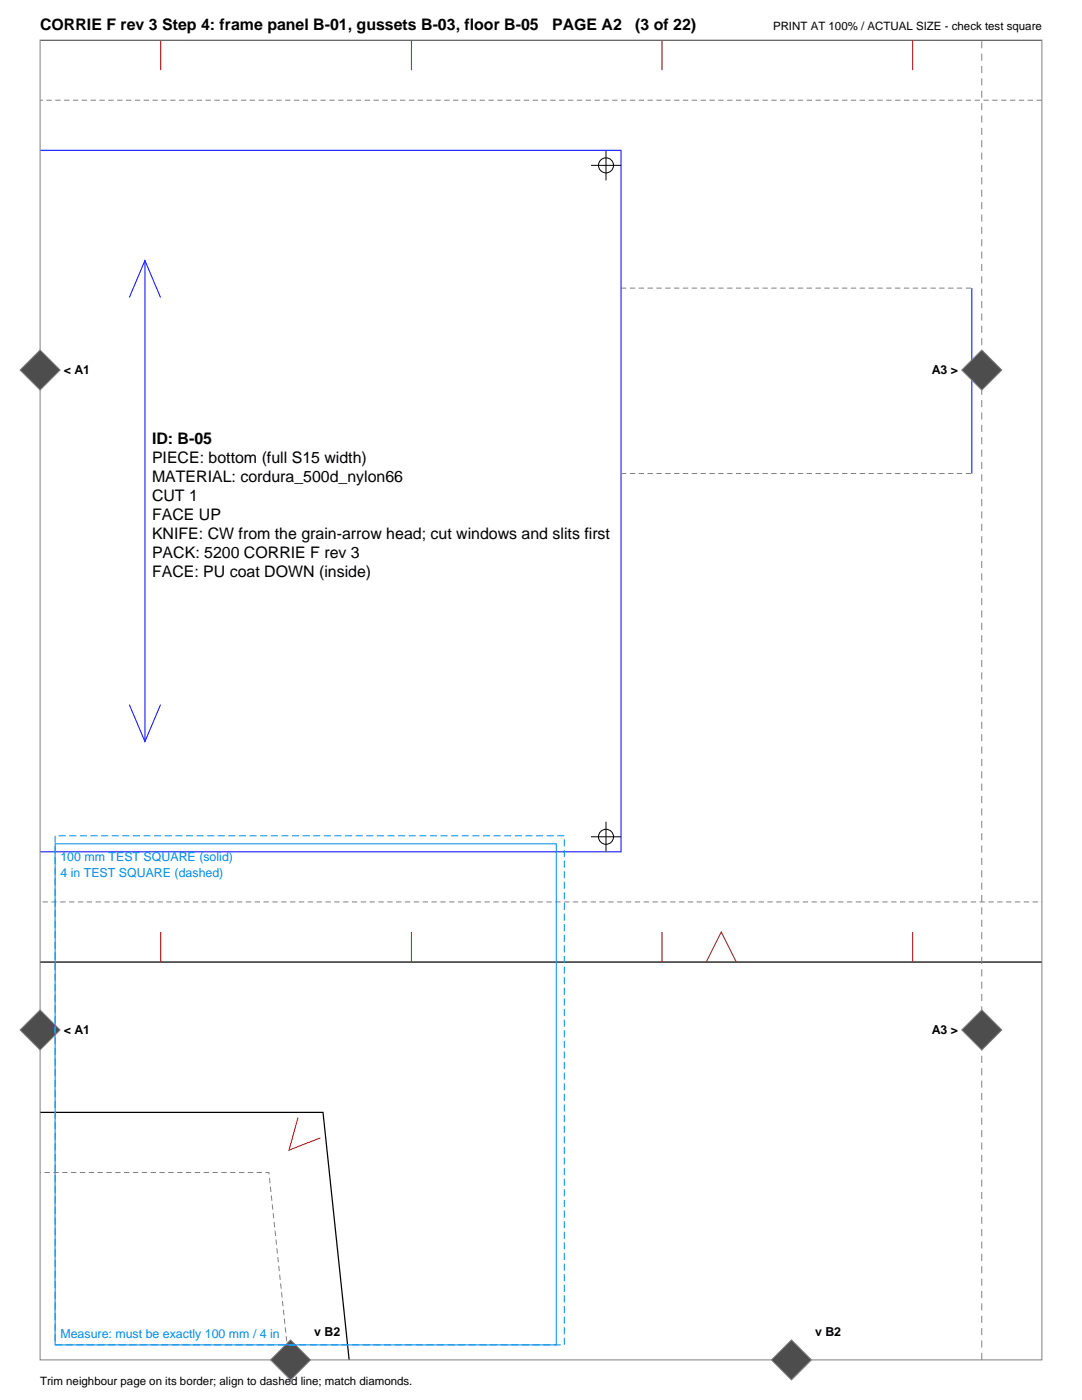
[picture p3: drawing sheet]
<svg xmlns="http://www.w3.org/2000/svg" width="216mm" height="279mm" viewBox="0 0 216 279" stroke-linecap="round" stroke-linejoin="round" font-family="sans-serif">
<defs><g id="words">
<g font-size="3.2">
<text x="8" y="6">CORRIE F rev 3 Step 4: frame panel B-01, gussets B-03, floor B-05</text>
<text x="110.2" y="6">PAGE A2</text>
<text x="126.7" y="6">(3 of 22)</text>
<text x="30.3" y="88.6">ID: B-05</text>
<text x="30.3" y="92.4">PIECE: bottom (full S15 width)</text>
<text x="30.3" y="96.2">MATERIAL: cordura_500d_nylon66</text>
<text x="30.3" y="100">CUT 1</text>
<text x="30.3" y="103.8">FACE UP</text>
<text x="30.3" y="107.6">KNIFE: CW from the grain-arrow head; cut windows and slits first</text>
<text x="30.3" y="111.4">PACK: 5200 CORRIE F rev 3</text>
<text x="30.3" y="115.2">FACE: PU coat DOWN (inside)</text>
</g>
<g font-size="2.5">
<text x="12.7" y="74.7">&lt; A1</text>
<text x="185.9" y="74.7">A3 &gt;</text>
<text x="12.7" y="206.4">&lt; A1</text>
<text x="185.9" y="206.4">A3 &gt;</text>
<text x="62.7" y="266.7">v B2</text>
<text x="162.6" y="266.7">v B2</text>
</g>
<g font-size="2.5" fill="#008ce6">
<text x="12.1" y="171.9">100 mm TEST SQUARE (solid)</text>
<text x="12.1" y="175.1">4 in TEST SQUARE (dashed)</text>
<text x="12.1" y="267">Measure: must be exactly 100 mm / 4 in</text>
</g>
<g font-size="2.3">
<text x="154.2" y="6">PRINT AT 100% / ACTUAL SIZE - check test square</text>
<text x="8" y="276.4">Trim neighbour page on its border; align to dashed line; match diamonds.</text>
</g>
</g></defs>
<path d="M8 8h200M8 192h200M8 222h56.5l5.2 49.4" fill="none" stroke="#000" stroke-width=".25"/>
<path d="M208 20h-200M123.9 57.5h70M123.9 94.5h70M8 180h200M57.6 271.4l-3.9-37.4h-45.7" fill="none" stroke="#808080" stroke-width=".2" stroke-dasharray="1.1 .7" stroke-linecap="butt"/>
<path d="M32.1 8v6M82.1 8v6M132.1 8v6M182.1 8v6M32.1 186v6M82.1 186v6M132.1 186v6M140.9 192l3-6 3 6M182.1 186v6M59.5 223.1l-1.8 6.4 6.2-2.4" fill="none" stroke="#f00" stroke-width=".21"/>
<path d="M8 30h115.9v140h-115.9M25.8 59.4l3.1-7.4 3.1 7.4M28.9 52v96M193.9 57.5v37M25.8 140.6l3.1 7.4 3.1-7.4" fill="none" stroke="#00f" stroke-width=".2"/>
<g fill="none" stroke="#000" stroke-width=".2">
<path d="M117.9 33h6M120.9 30v6M117.9 167h6M120.9 164v6"/>
<circle cx="120.9" cy="33" r="1.5"/>
<circle cx="120.9" cy="167" r="1.5"/>
</g>
<path d="M8 8h199.9v263.4h-199.9z" fill="none" stroke="#808080" stroke-width=".2"/>
<path d="M195.9 271.4v-263.4" fill="none" stroke="#808080" stroke-width=".2" stroke-dasharray="1.4 1.1" stroke-linecap="butt"/>
<g fill="#4d4d4d" stroke="#808080" stroke-width=".2">
<path d="M191.9 205.5l4-4 4 4-4 4z" fill-rule="evenodd"/>
<path d="M8 201.5l4 4-4 4-4-4z" fill-rule="evenodd"/>
<path d="M54 271.4l4-4 4 4-4 4z" fill-rule="evenodd"/>
<path d="M195.9 69.8l4 4.1-4 4-4-4z" fill-rule="evenodd"/>
<path d="M8 69.8l4 4.1-4 4-4-4z" fill-rule="evenodd"/>
<path d="M153.9 271.4l4-4 4 4-4 4z" fill-rule="evenodd"/>
</g>
<path d="M11 168.4h100v100h-100z" fill="none" stroke="#008ce6" stroke-width=".2"/>
<path d="M11 166.8h101.6v101.6h-101.6z" fill="none" stroke="#008ce6" stroke-width=".2" stroke-dasharray="1.4 .7" stroke-linecap="butt"/>
<use href="#words"/>
</svg>
